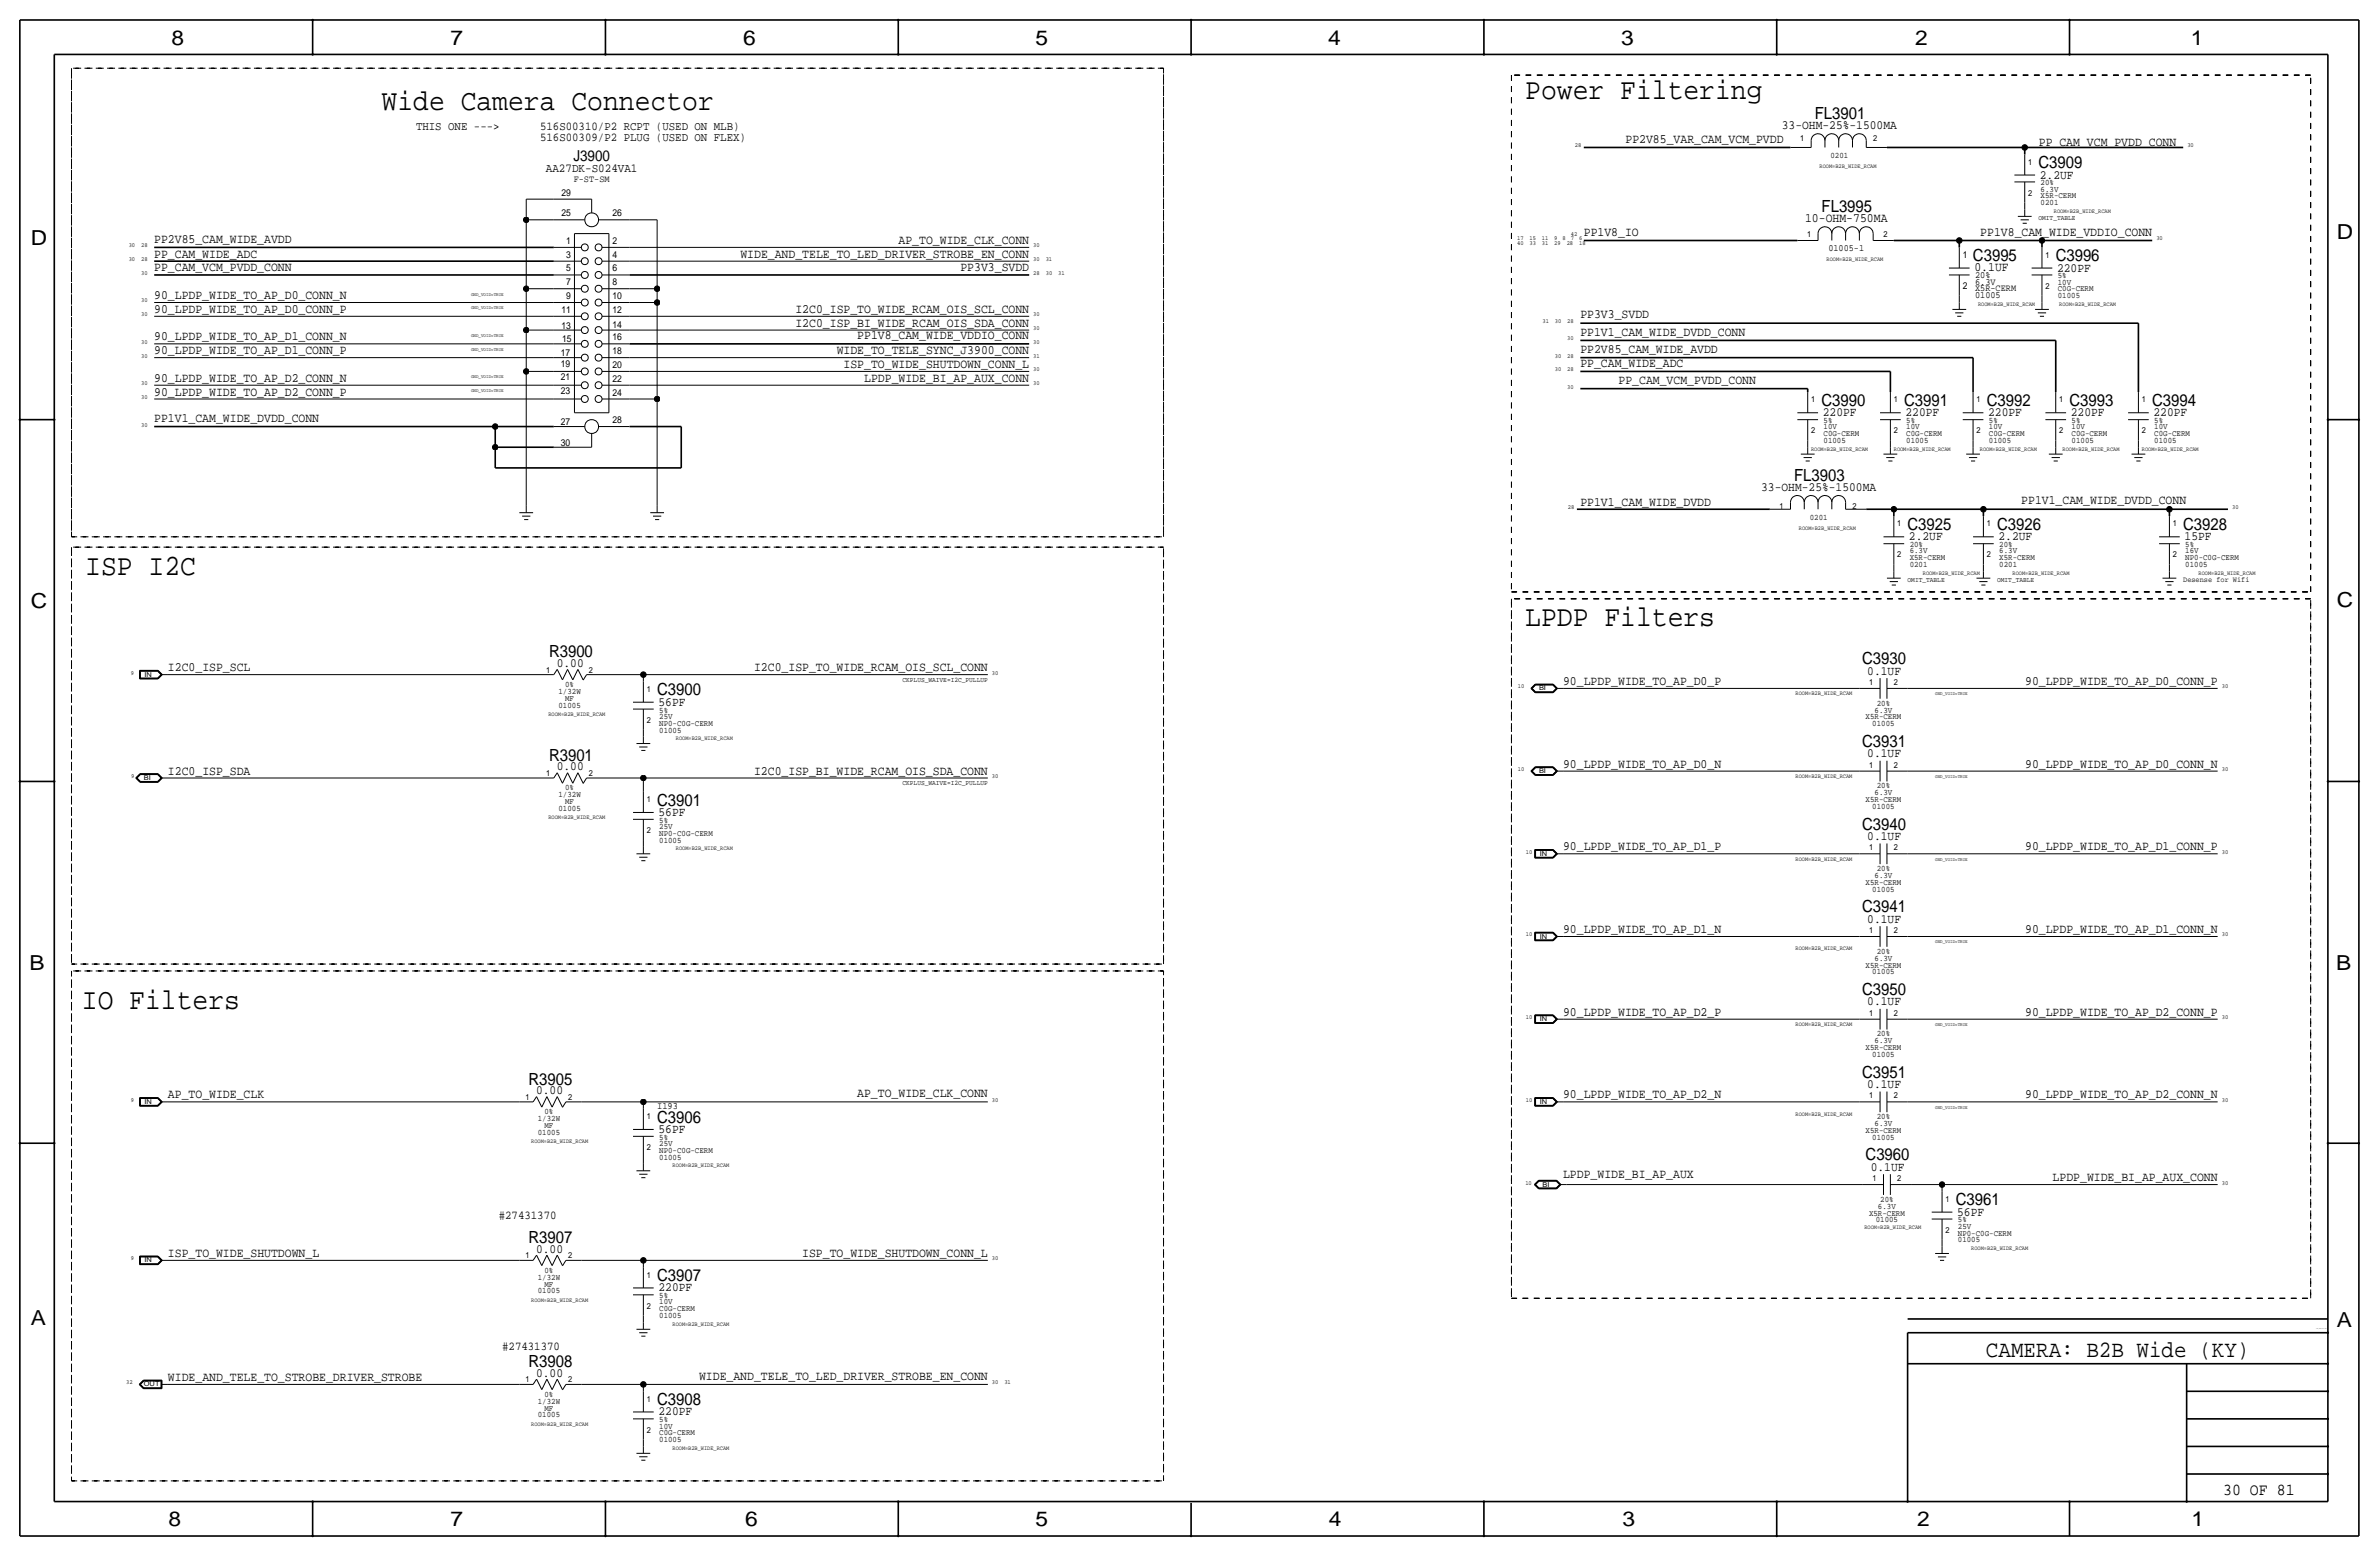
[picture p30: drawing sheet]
<svg xmlns="http://www.w3.org/2000/svg" width="877mm" height="574mm" viewBox="0 0 877 574" stroke-linecap="round" stroke-linejoin="round" font-family="sans-serif">
<defs><g id="words">
<g font-size="10.9">
<text x="140.7" y="40.4">Wide Camera Connector</text>
<text x="562.3" y="36.6">Power Filtering</text>
<text x="31.4" y="211.8">ISP I2C</text>
<text x="562.3" y="230.9">LPDP Filters</text>
<text x="30.2" y="371.9">IO Filters</text>
</g>
<text font-size="8.6" x="732.2" y="500.1">CAMERA: B2B Wide (KY)</text>
<g font-size="7.6">
<text x="63.2" y="16.5">8</text>
<text x="166.1" y="16.5">7</text>
<text x="274" y="16.5">6</text>
<text x="381.7" y="16.5">5</text>
<text x="489.7" y="16.5">4</text>
<text x="597.6" y="16.5">3</text>
<text x="706.1" y="16.5">2</text>
<text x="807.7" y="16.5">1</text>
<text x="861.5" y="88.1">D</text>
<text x="11.4" y="90.4">D</text>
<text x="11.4" y="224.3">C</text>
<text x="861.5" y="223.8">C</text>
<text x="10.8" y="357.6">B</text>
<text x="861.3" y="357.4">B</text>
<text x="11.3" y="488.4">A</text>
<text x="861.5" y="489.2">A</text>
<text x="62.2" y="562.6">8</text>
<text x="166" y="562.6">7</text>
<text x="274.8" y="562.6">6</text>
<text x="381.7" y="562.6">5</text>
<text x="489.9" y="562.6">4</text>
<text x="598.1" y="562.6">3</text>
<text x="706.8" y="562.6">2</text>
<text x="807.9" y="562.6">1</text>
</g>
<g font-size="6.2">
<text x="669" y="43.9">FL3901</text>
<text x="751.5" y="62">C3909</text>
<text x="671.6" y="78.2">FL3995</text>
<text x="727.4" y="96.3">C3995</text>
<text x="757.9" y="96.3">C3996</text>
<text x="671.5" y="149.6">C3990</text>
<text x="702" y="149.6">C3991</text>
<text x="732.5" y="149.6">C3992</text>
<text x="762.9" y="149.6">C3993</text>
<text x="793.4" y="149.6">C3994</text>
<text x="661.4" y="177.3">FL3903</text>
<text x="703.3" y="195.3">C3925</text>
<text x="736.3" y="195.3">C3926</text>
<text x="804.8" y="195.3">C3928</text>
<text x="202.4" y="242.3">R3900</text>
<text x="686.5" y="244.8">C3930</text>
<text x="242.3" y="256.3">C3900</text>
<text x="686.5" y="275.3">C3931</text>
<text x="202.4" y="280.4">R3901</text>
<text x="242.3" y="296.9">C3901</text>
<text x="686.5" y="305.8">C3940</text>
<text x="686.5" y="336.3">C3941</text>
<text x="686.5" y="366.8">C3950</text>
<text x="194.8" y="399.8">R3905</text>
<text x="686.5" y="397.3">C3951</text>
<text x="242.3" y="413.8">C3906</text>
<text x="687.8" y="427.7">C3960</text>
<text x="721" y="444.2">C3961</text>
<text x="194.8" y="458.2">R3907</text>
<text x="242.3" y="472.2">C3907</text>
<text x="194.8" y="503.9">R3908</text>
<text x="242.3" y="517.9">C3908</text>
<text x="819.6" y="550.9">30 OF 81</text>
</g>
<text font-size="5.6" x="211.4" y="59.4">J3900</text>
<g font-size="4.7">
<text x="656.9" y="47.5">33-OHM-25%-1500MA</text>
<text x="599.3" y="52.6">PP2V85_VAR_CAM_VCM_PVDD</text>
<text x="751.6" y="53.8">PP_CAM_VCM_PVDD_CONN</text>
<text x="752" y="65.8">2.2UF</text>
<text x="665.5" y="81.8">10-OHM-750MA</text>
<text x="56.8" y="89.4">PP2V85_CAM_WIDE_AVDD</text>
<text x="331.3" y="89.9">AP_TO_WIDE_CLK_CONN</text>
<text x="583.9" y="86.9">PP1V8_IO</text>
<text x="730.1" y="86.9">PP1V8_CAM_WIDE_VDDIO_CONN</text>
<text x="56.8" y="95">PP_CAM_WIDE_ADC</text>
<text x="273" y="95">WIDE_AND_TELE_TO_LED_DRIVER_STROBE_EN_CONN</text>
<text x="56.8" y="100.1">PP_CAM_VCM_PVDD_CONN</text>
<text x="354.1" y="100.1">PP3V3_SVDD</text>
<text x="727.9" y="100.1">0.1UF</text>
<text x="758.4" y="100.1">220PF</text>
<text x="56.8" y="110.2">90_LPDP_WIDE_TO_AP_D0_CONN_N</text>
<text x="56.8" y="115.3">90_LPDP_WIDE_TO_AP_D0_CONN_P</text>
<text x="293.2" y="115.3">I2C0_ISP_TO_WIDE_RCAM_OIS_SCL_CONN</text>
<text x="582.6" y="117.3">PP3V3_SVDD</text>
<text x="56.8" y="125.5">90_LPDP_WIDE_TO_AP_D1_CONN_N</text>
<text x="293.2" y="120.4">I2C0_ISP_BI_WIDE_RCAM_OIS_SDA_CONN</text>
<text x="316.1" y="125">PP1V8_CAM_WIDE_VDDIO_CONN</text>
<text x="582.6" y="123.7">PP1V1_CAM_WIDE_DVDD_CONN</text>
<text x="56.8" y="130.6">90_LPDP_WIDE_TO_AP_D1_CONN_P</text>
<text x="308.5" y="130.6">WIDE_TO_TELE_SYNC_J3900_CONN</text>
<text x="582.6" y="130">PP2V85_CAM_WIDE_AVDD</text>
<text x="311" y="135.6">ISP_TO_WIDE_SHUTDOWN_CONN_L</text>
<text x="582.6" y="135.1">PP_CAM_WIDE_ADC</text>
<text x="56.8" y="140.7">90_LPDP_WIDE_TO_AP_D2_CONN_N</text>
<text x="318.6" y="140.7">LPDP_WIDE_BI_AP_AUX_CONN</text>
<text x="596.7" y="141.5">PP_CAM_VCM_PVDD_CONN</text>
<text x="56.8" y="145.8">90_LPDP_WIDE_TO_AP_D2_CONN_P</text>
<text x="56.8" y="155.4">PP1V1_CAM_WIDE_DVDD_CONN</text>
<text x="672" y="153.4">220PF</text>
<text x="702.5" y="153.4">220PF</text>
<text x="733" y="153.4">220PF</text>
<text x="763.5" y="153.4">220PF</text>
<text x="794" y="153.4">220PF</text>
<text x="649.3" y="180.9">33-OHM-25%-1500MA</text>
<text x="745.2" y="185.9">PP1V1_CAM_WIDE_DVDD_CONN</text>
<text x="582.6" y="186.4">PP1V1_CAM_WIDE_DVDD</text>
<text x="703.8" y="199.1">2.2UF</text>
<text x="736.8" y="199.1">2.2UF</text>
<text x="805.4" y="199.1">15PF</text>
<text x="205.3" y="245.9">0.00</text>
<text x="61.9" y="247.4">I2C0_ISP_SCL</text>
<text x="278" y="247.4">I2C0_ISP_TO_WIDE_RCAM_OIS_SCL_CONN</text>
<text x="688.4" y="248.7">0.1UF</text>
<text x="576.3" y="252.5">90_LPDP_WIDE_TO_AP_D0_P</text>
<text x="746.6" y="252.5">90_LPDP_WIDE_TO_AP_D0_CONN_P</text>
<text x="242.8" y="260.1">56PF</text>
<text x="688.4" y="279.2">0.1UF</text>
<text x="61.9" y="285.5">I2C0_ISP_SDA</text>
<text x="205.3" y="284">0.00</text>
<text x="278" y="285.5">I2C0_ISP_BI_WIDE_RCAM_OIS_SDA_CONN</text>
<text x="576.3" y="283">90_LPDP_WIDE_TO_AP_D0_N</text>
<text x="746.6" y="282.9">90_LPDP_WIDE_TO_AP_D0_CONN_N</text>
<text x="242.8" y="300.7">56PF</text>
<text x="688.4" y="309.6">0.1UF</text>
<text x="576.3" y="313.4">90_LPDP_WIDE_TO_AP_D1_P</text>
<text x="746.6" y="313.4">90_LPDP_WIDE_TO_AP_D1_CONN_P</text>
<text x="688.4" y="340.1">0.1UF</text>
<text x="576.3" y="343.9">90_LPDP_WIDE_TO_AP_D1_N</text>
<text x="746.6" y="343.9">90_LPDP_WIDE_TO_AP_D1_CONN_N</text>
<text x="688.4" y="370.6">0.1UF</text>
<text x="576.3" y="374.4">90_LPDP_WIDE_TO_AP_D2_P</text>
<text x="746.6" y="374.4">90_LPDP_WIDE_TO_AP_D2_CONN_P</text>
<text x="688.4" y="401.1">0.1UF</text>
<text x="61.9" y="404.9">AP_TO_WIDE_CLK</text>
<text x="197.7" y="403.4">0.00</text>
<text x="316" y="404.4">AP_TO_WIDE_CLK_CONN</text>
<text x="576.3" y="404.9">90_LPDP_WIDE_TO_AP_D2_N</text>
<text x="746.6" y="404.9">90_LPDP_WIDE_TO_AP_D2_CONN_N</text>
<text x="242.8" y="417.6">56PF</text>
<text x="689.7" y="431.6">0.1UF</text>
<text x="576.3" y="434.1">LPDP_WIDE_BI_AP_AUX</text>
<text x="756.7" y="435.4">LPDP_WIDE_BI_AP_AUX_CONN</text>
<text x="721.6" y="448.1">56PF</text>
<text x="197.7" y="461.8">0.00</text>
<text x="61.9" y="463.3">ISP_TO_WIDE_SHUTDOWN_L</text>
<text x="295.7" y="463.3">ISP_TO_WIDE_SHUTDOWN_CONN_L</text>
<text x="242.8" y="476">220PF</text>
<text x="61.9" y="509">WIDE_AND_TELE_TO_STROBE_DRIVER_STROBE</text>
<text x="197.7" y="507.5">0.00</text>
<text x="257.7" y="508.5">WIDE_AND_TELE_TO_LED_DRIVER_STROBE_EN_CONN</text>
<text x="242.8" y="521.7">220PF</text>
</g>
<text font-size="4.5" x="201.2" y="63.3">AA27DK-S024VA1</text>
<g font-size="4.4">
<text x="153.4" y="48">THIS ONE ---&gt;</text>
<text x="199.1" y="51.8">516S00309/P2 PLUG (USED ON FLEX)</text>
<text x="199.1" y="48">516S00310/P2 RCPT (USED ON MLB)</text>
<text x="183.9" y="449.3">#27431370</text>
<text x="185.1" y="497.6">#27431370</text>
</g>
<text font-size="3.6" x="242.3" y="408.7">I193</text>
<g font-size="3.5">
<text x="211.5" y="67">F-ST-SM</text>
<text x="207" y="72.1">29</text>
<text x="207" y="79.7">25</text>
<text x="225.8" y="79.7">26</text>
<text x="208.8" y="89.9">1</text>
<text x="225.8" y="89.9">2</text>
<text x="208.8" y="95">3</text>
<text x="225.8" y="95">4</text>
<text x="674.1" y="92.7">01005-1</text>
<text x="723.6" y="95">1</text>
<text x="208.8" y="100.1">5</text>
<text x="225.8" y="100.1">6</text>
<text x="208.8" y="105.1">7</text>
<text x="225.8" y="105.1">8</text>
<text x="723.6" y="106.4">2</text>
<text x="728.2" y="102.6">20%</text>
<text x="728.2" y="107.4">X5R-CERM</text>
<text x="728.2" y="104.9">6.3V</text>
<text x="208.8" y="110.2">9</text>
<text x="225.8" y="110.2">10</text>
<text x="728.2" y="110">01005</text>
<text x="207" y="115.3">11</text>
<text x="225.8" y="115.3">12</text>
<text x="207" y="121.1">13</text>
<text x="207.3" y="126">15</text>
<text x="225.8" y="125.5">16</text>
<text x="225.8" y="120.9">14</text>
<text x="206.8" y="131.3">17</text>
<text x="225.8" y="130.5">18</text>
<text x="206.8" y="135.1">19</text>
<text x="225.8" y="135.6">20</text>
<text x="206.8" y="140.2">21</text>
<text x="225.8" y="140.7">22</text>
<text x="206.8" y="145.3">23</text>
<text x="225.8" y="145.8">24</text>
<text x="225.8" y="155.9">28</text>
<text x="206.8" y="156.7">27</text>
<text x="206.8" y="164.3">30</text>
</g>
<g font-size="3.1">
<text x="663.6" y="51.8">1</text>
<text x="690.6" y="51.8">2</text>
<text x="674.8" y="58.4">0201</text>
<text x="747.7" y="60.7">1</text>
<text x="752.3" y="68.3">20%</text>
<text x="752.3" y="70.6">6.3V</text>
<text x="747.7" y="72.1">2</text>
<text x="752.3" y="75.7">0201</text>
<text x="752.3" y="73.2">X5R-CERM</text>
<text x="666.2" y="87.4">1</text>
<text x="694.4" y="87.4">2</text>
<text x="754.1" y="95">1</text>
<text x="754.1" y="106.4">2</text>
<text x="758.6" y="102.6">5%</text>
<text x="758.6" y="107.4">C0G-CERM</text>
<text x="758.6" y="104.9">10V</text>
<text x="758.6" y="110">01005</text>
<text x="667.7" y="148.3">1</text>
<text x="698.2" y="148.3">1</text>
<text x="728.7" y="148.3">1</text>
<text x="759.2" y="148.3">1</text>
<text x="789.6" y="148.3">1</text>
<text x="672.3" y="156">5%</text>
<text x="702.8" y="156">5%</text>
<text x="733.2" y="156">5%</text>
<text x="763.7" y="156">5%</text>
<text x="794.2" y="156">5%</text>
<text x="667.7" y="159.8">2</text>
<text x="672.3" y="160.8">C0G-CERM</text>
<text x="672.3" y="158.2">10V</text>
<text x="698.2" y="159.8">2</text>
<text x="702.8" y="160.8">C0G-CERM</text>
<text x="702.8" y="158.2">10V</text>
<text x="728.7" y="159.8">2</text>
<text x="733.2" y="158.2">10V</text>
<text x="733.2" y="160.8">C0G-CERM</text>
<text x="759.2" y="159.8">2</text>
<text x="763.7" y="160.8">C0G-CERM</text>
<text x="763.7" y="158.2">10V</text>
<text x="789.6" y="159.8">2</text>
<text x="794.2" y="160.8">C0G-CERM</text>
<text x="794.2" y="158.2">10V</text>
<text x="672.3" y="163.3">01005</text>
<text x="702.8" y="163.3">01005</text>
<text x="733.2" y="163.3">01005</text>
<text x="763.7" y="163.3">01005</text>
<text x="794.2" y="163.3">01005</text>
<text x="656" y="187.7">1</text>
<text x="667.2" y="191.8">0201</text>
<text x="683" y="187.7">2</text>
<text x="699.5" y="194.1">1</text>
<text x="732.5" y="194.1">1</text>
<text x="801.1" y="194.1">1</text>
<text x="704" y="201.7">20%</text>
<text x="704" y="204">6.3V</text>
<text x="737.1" y="201.7">20%</text>
<text x="737.1" y="204">6.3V</text>
<text x="805.6" y="204">16V</text>
<text x="805.6" y="201.7">5%</text>
<text x="699.5" y="205.5">2</text>
<text x="704" y="209">0201</text>
<text x="704" y="206.5">X5R-CERM</text>
<text x="732.5" y="205.5">2</text>
<text x="737.1" y="209">0201</text>
<text x="737.1" y="206.5">X5R-CERM</text>
<text x="801.1" y="205.5">2</text>
<text x="805.6" y="206.5">NP0-C0G-CERM</text>
<text x="805.6" y="209">01005</text>
<text x="201.4" y="247.9">1</text>
<text x="217.1" y="247.9">2</text>
<text x="205.9" y="255.8">1/32W</text>
<text x="208.4" y="253.2">0%</text>
<text x="238.5" y="255">1</text>
<text x="689" y="252.5">1</text>
<text x="698.2" y="252.5">2</text>
<text x="205.9" y="260.9">01005</text>
<text x="208.4" y="258.3">MF</text>
<text x="243" y="262.6">5%</text>
<text x="691.1" y="262.6">6.3V</text>
<text x="691.9" y="260.1">20%</text>
<text x="238.5" y="266.4">2</text>
<text x="243" y="267.5">NP0-C0G-CERM</text>
<text x="243" y="264.9">25V</text>
<text x="687.8" y="265.2">X5R-CERM</text>
<text x="690.3" y="267.7">01005</text>
<text x="243" y="270">01005</text>
<text x="201.4" y="286">1</text>
<text x="217.1" y="286">2</text>
<text x="689" y="283">1</text>
<text x="698.2" y="283">2</text>
<text x="205.9" y="293.9">1/32W</text>
<text x="208.4" y="291.3">0%</text>
<text x="691.1" y="293.1">6.3V</text>
<text x="691.9" y="290.6">20%</text>
<text x="205.9" y="299">01005</text>
<text x="208.4" y="296.4">MF</text>
<text x="238.5" y="295.7">1</text>
<text x="687.8" y="295.7">X5R-CERM</text>
<text x="690.3" y="298.2">01005</text>
<text x="243" y="305.6">25V</text>
<text x="243" y="303.3">5%</text>
<text x="238.5" y="307.1">2</text>
<text x="243" y="310.6">01005</text>
<text x="243" y="308.1">NP0-C0G-CERM</text>
<text x="689" y="313.4">1</text>
<text x="698.2" y="313.4">2</text>
<text x="691.1" y="323.6">6.3V</text>
<text x="691.9" y="321.1">20%</text>
<text x="687.8" y="326.1">X5R-CERM</text>
<text x="690.3" y="328.7">01005</text>
<text x="689" y="343.9">1</text>
<text x="698.2" y="343.9">2</text>
<text x="691.9" y="351.5">20%</text>
<text x="687.8" y="356.6">X5R-CERM</text>
<text x="690.3" y="359.2">01005</text>
<text x="691.1" y="354.1">6.3V</text>
<text x="689" y="374.4">1</text>
<text x="698.2" y="374.4">2</text>
<text x="691.9" y="382">20%</text>
<text x="687.8" y="387.1">X5R-CERM</text>
<text x="690.3" y="389.6">01005</text>
<text x="691.1" y="384.6">6.3V</text>
<text x="193.7" y="405.4">1</text>
<text x="209.5" y="405.4">2</text>
<text x="689" y="404.9">1</text>
<text x="698.2" y="404.9">2</text>
<text x="198.3" y="413.3">1/32W</text>
<text x="200.7" y="410.7">0%</text>
<text x="238.5" y="412.5">1</text>
<text x="691.9" y="412.5">20%</text>
<text x="198.3" y="418.3">01005</text>
<text x="200.7" y="415.8">MF</text>
<text x="687.8" y="417.6">X5R-CERM</text>
<text x="691.1" y="415">6.3V</text>
<text x="238.5" y="423.9">2</text>
<text x="243" y="422.4">25V</text>
<text x="243" y="420.1">5%</text>
<text x="243" y="424.9">NP0-C0G-CERM</text>
<text x="690.3" y="420.1">01005</text>
<text x="243" y="427.5">01005</text>
<text x="690.3" y="435.4">1</text>
<text x="699.5" y="435.4">2</text>
<text x="693.2" y="443">20%</text>
<text x="717.2" y="443">1</text>
<text x="689.1" y="448.1">X5R-CERM</text>
<text x="692.4" y="445.5">6.3V</text>
<text x="691.5" y="450.6">01005</text>
<text x="717.2" y="454.4">2</text>
<text x="721.8" y="452.9">25V</text>
<text x="721.8" y="455.4">NP0-C0G-CERM</text>
<text x="721.8" y="450.6">5%</text>
<text x="721.8" y="458">01005</text>
<text x="193.7" y="463.8">1</text>
<text x="209.5" y="463.8">2</text>
<text x="198.3" y="471.7">1/32W</text>
<text x="200.7" y="469.1">0%</text>
<text x="238.5" y="470.9">1</text>
<text x="198.3" y="476.8">01005</text>
<text x="200.7" y="474.2">MF</text>
<text x="243" y="478.5">5%</text>
<text x="238.5" y="482.3">2</text>
<text x="243" y="485.9">01005</text>
<text x="243" y="483.4">C0G-CERM</text>
<text x="243" y="480.8">10V</text>
<text x="193.7" y="509.5">1</text>
<text x="209.5" y="509.5">2</text>
<text x="200.7" y="514.9">0%</text>
<text x="198.3" y="517.4">1/32W</text>
<text x="200.7" y="519.9">MF</text>
<text x="238.5" y="516.6">1</text>
<text x="198.3" y="522.5">01005</text>
<text x="243" y="526.5">10V</text>
<text x="243" y="524.3">5%</text>
<text x="238.5" y="528.1">2</text>
<text x="243" y="529.1">C0G-CERM</text>
<text x="243" y="531.6">01005</text>
</g>
<text font-size="2.9" x="804.9" y="214.4">Desense for Wifi</text>
<g font-size="2.6">
<text x="751.5" y="81">OMIT_TABLE</text>
<text x="703.3" y="214.4">OMIT_TABLE</text>
<text x="736.3" y="214.4">OMIT_TABLE</text>
<text x="332.7" y="251.2">CKPLUS_WAIVE=I2C_PULLUP</text>
<text x="332.7" y="289.3">CKPLUS_WAIVE=I2C_PULLUP</text>
</g>
<g font-size="2.5">
<text x="53.3" y="249.4">IN</text>
<text x="567.4" y="254.5">BI</text>
<text x="53" y="287.5">BI</text>
<text x="567.4" y="285">BI</text>
<text x="567.6" y="315.5">IN</text>
<text x="567.6" y="345.9">IN</text>
<text x="567.6" y="376.4">IN</text>
<text x="53.3" y="406.9">IN</text>
<text x="567.6" y="406.9">IN</text>
<text x="568.7" y="437.4">BI</text>
<text x="53.3" y="465.3">IN</text>
<text x="53" y="511">OUT</text>
</g>
<g font-size="2.3">
<text x="580.6" y="54.4">28</text>
<text x="806.4" y="54.4">30</text>
<text x="559.3" y="88.6">17</text>
<text x="563.9" y="88.6">15</text>
<text x="568.5" y="88.6">11</text>
<text x="573" y="88.6">9</text>
<text x="576.1" y="88.6">8</text>
<text x="579.1" y="86.8">42</text>
<text x="579.1" y="88.6">7</text>
<text x="582.2" y="88.6">6</text>
<text x="795" y="88.6">30</text>
<text x="47.5" y="91.2">30</text>
<text x="52" y="91.2">28</text>
<text x="381" y="91.2">30</text>
<text x="559.3" y="90.5">40</text>
<text x="563.9" y="90.5">33</text>
<text x="568.5" y="90.5">31</text>
<text x="573" y="90.5">29</text>
<text x="577.6" y="90.5">28</text>
<text x="582.2" y="90.5">18</text>
<text x="47.5" y="96.3">30</text>
<text x="52" y="96.3">28</text>
<text x="52" y="101.3">30</text>
<text x="381" y="96.3">30</text>
<text x="381" y="101.3">28</text>
<text x="385.5" y="96.3">31</text>
<text x="385.5" y="101.3">30</text>
<text x="390.1" y="101.3">31</text>
<text x="52" y="111.5">30</text>
<text x="52" y="116.6">30</text>
<text x="381" y="116.6">30</text>
<text x="568.7" y="119.1">31</text>
<text x="573.2" y="119.1">30</text>
<text x="577.8" y="119.1">28</text>
<text x="381" y="121.7">30</text>
<text x="577.8" y="125.5">30</text>
<text x="52" y="126.7">30</text>
<text x="52" y="131.8">30</text>
<text x="381" y="126.7">30</text>
<text x="381" y="131.8">31</text>
<text x="573.2" y="131.8">30</text>
<text x="577.8" y="131.8">28</text>
<text x="381" y="136.9">30</text>
<text x="573.2" y="136.9">30</text>
<text x="577.8" y="136.9">28</text>
<text x="52" y="142">30</text>
<text x="381" y="142">30</text>
<text x="577.8" y="143.3">30</text>
<text x="52" y="147.1">30</text>
<text x="52" y="157.2">30</text>
<text x="578.1" y="187.7">28</text>
<text x="822.9" y="187.7">30</text>
<text x="48.2" y="248.7">9</text>
<text x="365.7" y="248.7">30</text>
<text x="559.6" y="253.7">10</text>
<text x="819.1" y="253.7">30</text>
<text x="48.3" y="286.8">9</text>
<text x="365.7" y="286.8">30</text>
<text x="559.6" y="284.2">10</text>
<text x="819.1" y="284.2">30</text>
<text x="562.5" y="314.7">10</text>
<text x="819.1" y="314.7">30</text>
<text x="562.5" y="345.2">10</text>
<text x="819.1" y="345.2">30</text>
<text x="562.5" y="375.7">10</text>
<text x="819.1" y="375.7">30</text>
<text x="48.2" y="406.1">9</text>
<text x="365.7" y="406.1">30</text>
<text x="562.5" y="406.1">10</text>
<text x="819.1" y="406.1">30</text>
<text x="562.4" y="436.6">10</text>
<text x="819.1" y="436.6">30</text>
<text x="48.2" y="464.6">9</text>
<text x="365.7" y="464.6">30</text>
<text x="46.5" y="510.3">32</text>
<text x="365.7" y="510.3">30</text>
<text x="370.3" y="510.3">31</text>
</g>
<g font-size="2.2">
<text x="670.8" y="62">ROOM=B2B_WIDE_RCAM</text>
<text x="757.2" y="78.5">ROOM=B2B_WIDE_RCAM</text>
<text x="673.4" y="96.3">ROOM=B2B_WIDE_RCAM</text>
<text x="729.3" y="112.8">ROOM=B2B_WIDE_RCAM</text>
<text x="759.2" y="112.8">ROOM=B2B_WIDE_RCAM</text>
<text x="667.7" y="166.1">ROOM=B2B_WIDE_RCAM</text>
<text x="698.2" y="166.1">ROOM=B2B_WIDE_RCAM</text>
<text x="729.9" y="166.1">ROOM=B2B_WIDE_RCAM</text>
<text x="760.4" y="166.1">ROOM=B2B_WIDE_RCAM</text>
<text x="789.6" y="166.1">ROOM=B2B_WIDE_RCAM</text>
<text x="663.2" y="195.3">ROOM=B2B_WIDE_RCAM</text>
<text x="708.9" y="211.8">ROOM=B2B_WIDE_RCAM</text>
<text x="742" y="211.8">ROOM=B2B_WIDE_RCAM</text>
<text x="810.5" y="211.8">ROOM=B2B_WIDE_RCAM</text>
<text x="662" y="256.3">ROOM=B2B_WIDE_RCAM</text>
<text x="202.2" y="263.9">ROOM=B2B_WIDE_RCAM</text>
<text x="249.2" y="272.8">ROOM=B2B_WIDE_RCAM</text>
<text x="662" y="286.8">ROOM=B2B_WIDE_RCAM</text>
<text x="202.2" y="302">ROOM=B2B_WIDE_RCAM</text>
<text x="249.2" y="313.4">ROOM=B2B_WIDE_RCAM</text>
<text x="662" y="317.2">ROOM=B2B_WIDE_RCAM</text>
<text x="662" y="350.3">ROOM=B2B_WIDE_RCAM</text>
<text x="662" y="378.2">ROOM=B2B_WIDE_RCAM</text>
<text x="662" y="411.2">ROOM=B2B_WIDE_RCAM</text>
<text x="195.9" y="421.4">ROOM=B2B_WIDE_RCAM</text>
<text x="247.9" y="430.3">ROOM=B2B_WIDE_RCAM</text>
<text x="687.4" y="453.1">ROOM=B2B_WIDE_RCAM</text>
<text x="726.7" y="460.8">ROOM=B2B_WIDE_RCAM</text>
<text x="195.9" y="479.8">ROOM=B2B_WIDE_RCAM</text>
<text x="247.9" y="488.7">ROOM=B2B_WIDE_RCAM</text>
<text x="195.9" y="525.5">ROOM=B2B_WIDE_RCAM</text>
<text x="247.9" y="534.4">ROOM=B2B_WIDE_RCAM</text>
</g>
<g font-size="1.7">
<text x="173.7" y="109">GND_VOID=TRUE</text>
<text x="173.7" y="114">GND_VOID=TRUE</text>
<text x="173.7" y="124.2">GND_VOID=TRUE</text>
<text x="173.7" y="129.3">GND_VOID=TRUE</text>
<text x="173.7" y="139.4">GND_VOID=TRUE</text>
<text x="173.7" y="144.5">GND_VOID=TRUE</text>
<text x="713.4" y="256.3">GND_VOID=TRUE</text>
<text x="713.4" y="286.8">GND_VOID=TRUE</text>
<text x="713.4" y="317.2">GND_VOID=TRUE</text>
<text x="713.4" y="347.7">GND_VOID=TRUE</text>
<text x="713.4" y="378.2">GND_VOID=TRUE</text>
<text x="713.4" y="408.7">GND_VOID=TRUE</text>
</g>
<text font-size=".4" x="853.9" y="490">SYNC_DATE=04/14/2017</text>
</g></defs>
<g fill="none" stroke="#000" stroke-width=".37">
<path d="M660.1 54.4h7.6zM667.7 51.8v2.6zM667.7 51.8a2.54 2.54 0 0 1 2.6-2.5 2.54 2.54 0 0 1 2.5 2.5 2.54 2.54 0 0 1 2.5-2.5 2.54 2.54 0 0 1 2.6 2.5 2.54 2.54 0 0 1 2.5-2.5 2.54 2.54 0 0 1 2.6 2.5 2.54 2.54 0 0 1 2.5-2.5 2.54 2.54 0 0 1 2.5 2.5M672.8 51.8v2.6zM677.9 51.8v2.6zM683 51.8v2.6zM688 54.4h7.7zM688 51.8v2.6zM746.5 56.9v7.6zM194 73.4v7.6zM194 73.4h10.2zM204.2 73.4h13.9z"/>
<path d="M218.1 73.4v5.1zM742.6 64.5h7.7zM742.6 67.1h7.7zM743.9 79.8h5.1zM746.5 74.7v2.5zM746.5 67.1v7.6zM746.5 77.2v2.6zM194 81v25.4zM194 81h10.2zM204.2 96.3h10.1zM204.2 91.2h10.1zM204.2 81h11.4z"/>
<path d="M211.8 86.1v66zM211.8 86.1h12.7zM220.7 81h11.4zM221.9 91.2h10.2zM221.9 96.3h10.2zM224.5 86.1v66zM232.1 96.3h147.3zM232.1 81h10.2zM232.1 91.2h147.3zM242.3 81v25.4zM662.6 88.6h7.7zM670.3 86.1v2.5z"/>
<path d="M670.3 86.1a2.54 2.54 0 0 1 2.5-2.5 2.54 2.54 0 0 1 2.5 2.5 2.54 2.54 0 0 1 2.6-2.5 2.54 2.54 0 0 1 2.5 2.5 2.54 2.54 0 0 1 2.6-2.5 2.54 2.54 0 0 1 2.5 2.5 2.54 2.54 0 0 1 2.5-2.5 2.54 2.54 0 0 1 2.6 2.5M675.3 86.1v2.5zM680.4 86.1v2.5zM685.5 86.1v2.5zM690.6 88.6h7.6zM690.6 86.1v2.5zM718.5 98.8h7.6zM722.3 91.2v7.6zM744.9 81h3.1zM745.7 82.3h1.5zM749 98.8h7.6zM752.8 91.2v7.6z"/>
<path d="M56.8 111.5h147.4zM56.8 116.6h147.4zM194 106.4v15.3zM194 106.4h10.2zM204.2 101.3h10.1zM204.2 106.4h10.1zM204.2 111.5h10.1zM204.2 116.6h10.1zM221.9 116.6h10.2zM221.9 101.3h10.2zM221.9 106.4h10.2zM221.9 111.5h10.2z"/>
<path d="M232.1 116.6h147.3zM232.1 111.5h10.2zM232.1 106.4h10.2zM242.3 111.5v35.6zM242.3 106.4v5.1zM718.5 101.3h7.6zM719.8 114h5.1zM720.8 115.3h3.1zM721.6 116.6h1.5zM722.3 109v2.5zM722.3 111.5v2.5zM722.3 101.3v7.7z"/>
<path d="M749 101.3h7.6zM750.3 114h5zM751.3 115.3h3zM752 116.6h1.6zM752.8 109v2.5zM752.8 111.5v2.5zM752.8 101.3v7.7zM56.8 126.7h147.4zM56.8 131.8h147.4zM194 121.7v15.2zM194 136.9v49.5zM194 121.7h10.2z"/>
<path d="M194 136.9h10.2zM204.2 136.9h10.1zM204.2 121.7h10.1zM204.2 126.7h10.1zM204.2 131.8h10.1zM221.9 126.7h10.2zM221.9 121.7h10.2zM221.9 131.8h10.2zM221.9 136.9h10.2zM232.1 121.7h147.3zM232.1 136.9h147.3zM232.1 131.8h147.3z"/>
<path d="M56.8 142h147.4zM56.8 147.1h147.4zM204.2 147.1h10.1zM204.2 142h10.1zM204.2 157.2h11.4zM211.8 152.1h12.7zM218.1 159.8v5zM220.7 157.2h11.4zM221.9 142h10.2zM221.9 147.1h10.2zM232.1 142h147.3zM232.1 147.1h10.2z"/>
<path d="M242.3 147.1v39.3zM662.6 154.7h7.7zM662.6 152.1h7.7zM666.4 144.5v7.6zM666.4 154.7v7.6zM693.1 154.7h7.6zM693.1 152.1h7.6zM696.9 144.5v7.6zM696.9 154.7v7.6zM723.6 152.1h7.6zM723.6 154.7h7.6zM727.4 144.5v7.6z"/>
<path d="M727.4 154.7v7.6zM754.1 154.7h7.6zM754.1 152.1h7.6zM757.9 144.5v7.6zM757.9 154.7v7.6zM784.6 152.1h7.6zM784.6 154.7h7.6zM788.4 144.5v7.6zM788.4 154.7v7.6zM204.2 164.8h13.9zM663.9 167.4h5.1zM664.9 168.7h3.1z"/>
<path d="M665.7 169.9h1.5zM666.4 162.3v2.5zM666.4 164.8v2.6zM694.4 167.4h5.1zM695.4 168.7h3.1zM696.2 169.9h1.5zM696.9 162.3v2.5zM696.9 164.8v2.6zM724.9 167.4h5zM725.9 168.7h3zM726.6 169.9h1.6zM727.4 162.3v2.5z"/>
<path d="M727.4 164.8v2.6zM755.3 167.4h5.1zM756.4 168.7h3zM757.1 169.9h1.5zM757.9 162.3v2.5zM757.9 164.8v2.6zM785.8 167.4h5.1zM786.8 168.7h3.1zM787.6 169.9h1.5zM788.4 162.3v2.5zM788.4 164.8v2.6zM191.5 189h5z"/>
<path d="M192.5 190.2h3zM193.2 191.5h1.6zM194 186.4v2.6zM239.7 189h5.1zM240.7 190.2h3.1zM241.5 191.5h1.5zM242.3 186.4v2.6zM652.5 187.7h7.6zM660.1 185.2v2.5zM660.1 185.2a2.54 2.54 0 0 1 2.5-2.6 2.54 2.54 0 0 1 2.6 2.6 2.54 2.54 0 0 1 2.5-2.6 2.54 2.54 0 0 1 2.6 2.6 2.54 2.54 0 0 1 2.5-2.6 2.54 2.54 0 0 1 2.5 2.6 2.54 2.54 0 0 1 2.6-2.6 2.54 2.54 0 0 1 2.5 2.6M665.2 185.2v2.5zM670.3 185.2v2.5z"/>
<path d="M675.3 185.2v2.5zM680.4 187.7h7.6zM680.4 185.2v2.5zM694.4 197.9h7.6zM698.2 190.2v7.7zM727.4 197.9h7.6zM731.2 190.2v7.7zM796 197.9h7.6zM799.8 190.2v7.7zM694.4 200.4h7.6zM695.7 213.1h5zM696.7 214.4h3z"/>
<path d="M697.4 215.6h1.6zM698.2 208v2.6zM698.2 200.4v7.6zM698.2 210.6v2.5zM727.4 200.4h7.6zM728.7 213.1h5.1zM729.7 214.4h3zM730.5 215.6h1.5zM731.2 208v2.6zM731.2 200.4v7.6zM731.2 210.6v2.5zM796 200.4h7.6z"/>
<path d="M797.3 213.1h5zM798.3 214.4h3zM799 215.6h1.6zM799.8 208v2.6zM799.8 210.6v2.5zM799.8 200.4v7.6zM51.5 247.1v3.1zM51.5 250.2h6.8zM51.5 247.1h6.8zM51.6 247.2h6.6zM51.6 247.2v2.9zM51.6 250.1h6.6z"/>
<path d="M51.7 247.3v2.7zM51.7 250h6.5zM51.7 247.3h6.5zM51.8 247.4h6.3zM51.8 247.4v2.5zM51.8 249.9h6.3zM58.1 249.9l1.3-1.2zM58.1 247.4l1.3 1.3zM58.2 250l1.3-1.3zM58.2 247.3l1.3 1.4zM58.2 247.2l1.5 1.5zM58.2 250.1l1.5-1.4z"/>
<path d="M58.3 247.1l1.5 1.6zM59.4 248.7h2.5zM59.8 248.7l-1.5 1.5zM61.9 248.7h137.2zM199.1 248.7h5.1zM205.4 246.7l2 3.9zM205.4 246.7l-1.2 2zM209.2 246.7l-1.8 3.9zM209.2 246.7l2 3.9zM213.1 246.7l-1.9 3.9zM213.1 246.7l1.9 3.9zM216.3 248.7h5.6z"/>
<path d="M216.3 248.7l-1.3 2zM221.9 248.7h15.3zM233.4 258.8h7.6zM237.2 251.2v7.6zM237.2 248.7v2.5zM237.2 248.7h127zM564.4 253.7l1.6 1.6zM564.5 253.7l1.5-1.4zM564.5 253.7l1.5 1.5zM564.7 253.7l1.4 1.4zM564.8 253.7l1.3 1.3zM564.8 253.7l1.3-1.2z"/>
<path d="M566 255.3h6.6zM566 252.2l-1.6 1.5zM566 252.2h6.6zM566 252.3h6.6zM566 255.2h6.6zM566.1 252.4l-1.4 1.3zM566.1 255.1h6.4zM566.1 252.4h6.4zM566.1 252.5h6.4zM566.1 255h6.4zM572.5 252.5l1.2 1.2zM572.5 255l1.2-1.3z"/>
<path d="M572.5 255.1l1.4-1.4zM572.5 252.4l1.4 1.3zM572.6 255.2l1.4-1.5zM572.6 252.3l1.4 1.4zM572.6 252.2l1.6 1.5zM573.7 253.7h2.6zM574.2 253.7l-1.6 1.6zM576.3 253.7h109.2zM685.5 253.7h7.6zM693.1 249.9v7.7zM695.7 249.9v7.7zM695.7 253.7h7.6z"/>
<path d="M703.3 253.7h114.3zM233.4 261.4h7.6zM234.6 274.1h5.1zM235.7 275.3h3zM236.4 276.6h1.5zM237.2 271.5v2.6zM237.2 261.4v7.6zM237.2 269v2.5zM50 286.8l1.6 1.5zM50.2 286.8l1.5 1.4zM50.2 286.8l1.5-1.5zM50.3 286.8l1.4 1.3z"/>
<path d="M50.5 286.8l1.3 1.2zM50.5 286.8l1.3-1.3zM51.6 285.2l-1.6 1.6zM51.6 285.2h6.7zM51.6 288.3h6.7zM51.7 288.2h6.5zM51.7 285.3h6.5zM51.7 285.4l-1.4 1.4zM51.7 288.1h6.5zM51.7 285.4h6.5zM51.8 288h6.3zM51.8 285.5h6.3z"/>
<path d="M58.1 288l1.3-1.2zM58.1 285.5l1.3 1.3zM58.2 288.1l1.3-1.3zM58.2 285.4l1.3 1.4zM58.2 285.3l1.5 1.5zM58.2 288.2l1.5-1.4zM58.3 285.2l1.5 1.6zM59.4 286.8h2.5zM59.8 286.8l-1.5 1.5zM61.9 286.8h137.2zM199.1 286.8h5.1zM205.4 284.8l2 3.9z"/>
<path d="M205.4 284.8l-1.2 2zM209.2 284.8l-1.8 3.9zM209.2 284.8l2 3.9zM213.1 284.8l-1.9 3.9zM213.1 284.8l1.9 3.9zM216.3 286.8h5.6zM216.3 286.8l-1.3 2zM221.9 286.8h15.3zM233.4 299.5h7.6zM237.2 291.8v7.7zM237.2 286.8v5zM237.2 286.8h127z"/>
<path d="M564.4 284.2l1.6 1.6zM564.5 284.2l1.5-1.4zM564.5 284.2l1.5 1.5zM564.7 284.2l1.4 1.4zM564.8 284.2l1.3 1.3zM564.8 284.2l1.3-1.2zM566 285.8h6.6zM566 282.7l-1.6 1.5zM566 282.7h6.6zM566 282.8h6.6zM566 285.7h6.6zM566.1 282.9l-1.4 1.3z"/>
<path d="M566.1 285.6h6.4zM566.1 282.9h6.4zM566.1 283h6.4zM566.1 285.5h6.4zM572.5 283l1.2 1.2zM572.5 285.5l1.2-1.3zM572.5 285.6l1.4-1.4zM572.5 282.9l1.4 1.3zM572.6 285.7l1.4-1.5zM572.6 282.8l1.4 1.4zM572.6 282.7l1.6 1.5zM572.6 285.8l1.6-1.6z"/>
<path d="M573.7 284.2h2.6zM576.3 284.2h109.2zM685.5 284.2h7.6zM693.1 280.4v7.6zM695.7 280.4v7.6zM695.7 284.2h7.6zM703.3 284.2h114.3zM233.4 302h7.6zM234.6 314.7h5.1zM235.7 316h3zM236.4 317.2h1.5zM237.2 302v7.6z"/>
<path d="M237.2 312.2v2.5zM237.2 309.6v2.6zM565.8 313.1v3.2zM565.8 316.3h6.8zM565.8 313.1h6.8zM565.9 313.2h6.7zM565.9 313.2v3zM565.9 316.2h6.7zM566 313.3h6.5zM566 313.3v2.8zM566 316.1h6.5zM566.1 313.4h6.4z"/>
<path d="M566.1 313.4v2.6zM566.1 316h6.4zM572.5 313.4l1.2 1.3zM572.5 316l1.2-1.3zM572.5 313.3l1.4 1.4zM572.6 316.2l1.4-1.5zM572.6 313.2l1.4 1.5zM572.6 313.1l1.6 1.6zM573.7 314.7h2.6zM573.9 314.7l-1.4 1.4zM574.2 314.7l-1.6 1.6zM576.3 314.7h109.2z"/>
<path d="M685.5 314.7h7.6zM693.1 310.9v7.6zM695.7 310.9v7.6zM695.7 314.7h7.6zM703.3 314.7h114.3zM565.8 343.6v3.2zM565.8 346.8h6.8zM565.8 343.6h6.8zM565.9 343.7h6.7zM565.9 343.7v3zM565.9 346.7h6.7zM566 343.8h6.5z"/>
<path d="M566 343.8v2.8zM566 346.6h6.5zM566.1 343.9h6.4zM566.1 343.9v2.6zM566.1 346.5h6.4zM572.5 343.9l1.2 1.3zM572.5 346.5l1.2-1.3zM572.5 343.8l1.4 1.4zM572.6 346.7l1.4-1.5zM572.6 343.7l1.4 1.5zM572.6 343.6l1.6 1.6zM572.6 346.8l1.6-1.6z"/>
<path d="M573.7 345.2h2.6zM573.9 345.2l-1.4 1.4zM576.3 345.2h109.2zM685.5 345.2h7.6zM693.1 341.4v7.6zM695.7 341.4v7.6zM695.7 345.2h7.6zM703.3 345.2h114.3zM565.8 374.1v3.1zM565.8 377.2h6.8zM565.8 374.1h6.8zM565.9 374.2h6.7z"/>
<path d="M565.9 374.2v2.9zM565.9 377.1h6.7zM566 374.3h6.5zM566 374.3v2.7zM566 377h6.5zM566.1 374.4h6.4zM566.1 374.4v2.5zM566.1 376.9h6.4zM572.5 374.4l1.2 1.3zM572.5 376.9l1.2-1.2zM572.5 374.3l1.4 1.4zM572.6 377.1l1.4-1.4z"/>
<path d="M572.6 374.2l1.4 1.5zM572.6 374.1l1.6 1.6zM573.7 375.7h2.6zM573.9 375.7l-1.4 1.3zM574.2 375.7l-1.6 1.5zM576.3 375.7h109.2zM685.5 375.7h7.6zM693.1 371.9v7.6zM695.7 371.9v7.6zM695.7 375.7h7.6zM703.3 375.7h114.3zM51.5 404.6v3.1z"/>
<path d="M51.5 407.7h6.8zM51.5 404.6h6.8zM51.6 404.7h6.6zM51.6 404.7v2.9zM51.6 407.6h6.6zM51.7 404.8v2.7zM51.7 407.5h6.5zM51.7 404.8h6.5zM51.8 404.9h6.3zM51.8 404.9v2.5zM51.8 407.4h6.3zM58.1 407.4l1.3-1.3z"/>
<path d="M58.1 404.9l1.3 1.2zM58.2 407.5l1.3-1.4zM58.2 404.8l1.3 1.3zM58.2 404.7l1.5 1.4zM58.2 407.6l1.5-1.5zM58.3 404.6l1.5 1.5zM59.4 406.1h2.5zM59.8 406.1l-1.5 1.6zM61.9 406.1h129.6zM191.5 406.1h5zM197.8 404.2l-1.3 1.9zM197.8 404.2l1.9 3.9z"/>
<path d="M201.6 404.2l-1.9 3.9zM201.6 404.2l2 3.9zM205.4 404.2l-1.8 3.9zM205.4 404.2l2 3.9zM208.6 406.1l-1.2 2.1zM208.6 406.1h5.7zM214.3 406.1h22.9zM233.4 418.8h7.6zM233.4 416.3h7.6zM237.2 406.1h127zM237.2 406.1v2.6zM237.2 408.7v7.6z"/>
<path d="M237.2 418.8v7.7zM565.8 404.6v3.1zM565.8 407.7h6.8zM565.8 404.6h6.8zM565.9 404.7h6.7zM565.9 404.7v2.9zM565.9 407.6h6.7zM566 404.8h6.5zM566 404.8v2.7zM566 407.5h6.5zM566.1 404.9h6.4zM566.1 404.9v2.5z"/>
<path d="M566.1 407.4h6.4zM572.5 404.9l1.2 1.2zM572.5 407.4l1.2-1.3zM572.5 407.5l1.4-1.4zM572.5 404.8l1.4 1.3zM572.6 407.6l1.4-1.5zM572.6 404.7l1.4 1.4zM572.6 404.6l1.6 1.5zM572.6 407.7l1.6-1.6zM573.7 406.1h2.6zM576.3 406.1h109.2zM685.5 406.1h7.6z"/>
<path d="M693.1 402.3v7.7zM695.7 402.3v7.7zM695.7 406.1h7.6zM703.3 406.1h114.3zM234.6 431.5h5.1zM235.7 432.8h3zM236.4 434.1h1.5zM237.2 426.5v2.5zM237.2 429v2.5zM565.7 436.6l1.5 1.6zM565.8 436.6l1.5-1.4zM565.8 436.6l1.5 1.5z"/>
<path d="M566 436.6l1.3-1.3zM566 436.6l1.3 1.4zM566.1 436.6l1.3 1.3zM566.1 436.6l1.3-1.2zM567.2 438.2h6.7zM567.2 435.1l-1.5 1.5zM567.2 435.1h6.7zM567.3 435.2h6.5zM567.3 438.1h6.5zM567.3 438h6.5zM567.3 435.3h6.5zM567.4 437.9h6.3z"/>
<path d="M567.4 435.4h6.3zM573.7 435.4l1.3 1.2zM573.7 437.9l1.3-1.3zM573.8 438l1.4-1.4zM573.8 435.3l1.4 1.3zM573.8 438.1l1.5-1.5zM573.8 435.2l1.5 1.4zM573.9 435.1l1.6 1.5zM573.9 438.2l1.6-1.6zM575 436.6h2.5zM577.5 436.6h109.3zM686.8 436.6h7.6z"/>
<path d="M694.4 432.8v7.6zM696.9 436.6h7.6zM696.9 432.8v7.6zM704.5 436.6h11.5zM716 436.6v2.6zM716 436.6h101.6zM716 439.2v7.6zM712.2 449.3h7.6zM712.2 446.8h7.6zM716 456.9v2.6zM716 459.5v2.5zM716 449.3v7.6z"/>
<path d="M51.5 463v3.1zM51.5 466.1h6.8zM51.5 463h6.8zM51.6 463.1h6.6zM51.6 463.1v2.9zM51.6 466h6.6zM51.7 463.2v2.7zM51.7 465.9h6.5zM51.7 463.2h6.5zM51.8 463.3h6.3zM51.8 463.3v2.5zM51.8 465.8h6.3z"/>
<path d="M58.1 465.8l1.3-1.2zM58.1 463.3l1.3 1.3zM58.2 465.9l1.3-1.3zM58.2 463.2l1.3 1.4zM58.2 463.1l1.5 1.5zM58.2 466l1.5-1.4zM58.3 466.1l1.5-1.5zM58.3 463l1.5 1.6zM59.4 464.6h2.5zM61.9 464.6h129.6zM191.5 464.6h5zM197.8 462.6l-1.3 2z"/>
<path d="M197.8 462.6l1.9 3.9zM201.6 462.6l-1.9 3.9zM201.6 462.6l2 3.9zM205.4 462.6l-1.8 3.9zM205.4 462.6l2 3.9zM208.6 464.6l-1.2 2zM208.6 464.6h5.7zM214.3 464.6h22.9zM233.4 477.3h7.6zM233.4 474.7h7.6zM237.2 464.6v2.5zM237.2 467.1v7.6z"/>
<path d="M237.2 477.3v7.6zM237.2 464.6h127zM713.4 462h5.1zM714.5 463.3h3zM715.2 464.6h1.5zM234.6 490h5.1zM235.7 491.2h3zM236.4 492.5h1.5zM237.2 484.9v2.5zM237.2 487.4v2.6zM51.3 510.3l1.6-1.6zM51.3 510.3l1.6 1.6z"/>
<path d="M51.5 510.3l1.4 1.5zM51.6 510.3l1.4-1.4zM51.6 510.3l1.4 1.4zM51.8 510.3l1.2-1.3zM51.8 510.3l1.2 1.3zM52.9 511.9h6.8zM52.9 508.7h6.8zM52.9 508.8l-1.4 1.5zM52.9 511.8h6.7zM52.9 508.8h6.7zM53 511.7h6.5zM53 508.9h6.5z"/>
<path d="M53 509h6.4zM53 511.6h6.4zM59.4 510.3h2.5zM59.4 509v2.6zM59.5 508.9v2.8zM59.6 508.8v3zM59.7 508.7v3.2zM61.9 510.3h129.6zM191.5 510.3h5zM197.8 508.4l-1.3 1.9zM197.8 508.4l1.9 3.8zM201.6 508.4l-1.9 3.8z"/>
<path d="M201.6 508.4l2 3.8zM205.4 508.4l-1.8 3.8zM205.4 508.4l2 3.8zM208.6 510.3l-1.2 2zM208.6 510.3h5.7zM214.3 510.3h22.9zM237.2 510.3v2.5zM237.2 512.8v7.6zM237.2 510.3h127zM233.4 523h7.6zM233.4 520.4h7.6zM234.6 535.7h5.1z"/>
<path d="M235.7 537h3zM236.4 538.2h1.5zM237.2 530.6v2.5zM237.2 533.1v2.6zM237.2 523v7.6z"/>
<circle cx="215.6" cy="91.2" r="1.28"/>
<circle cx="215.6" cy="96.3" r="1.28"/>
<circle cx="218.1" cy="81" r="2.56"/>
<circle cx="220.7" cy="96.3" r="1.28"/>
<circle cx="220.7" cy="91.2" r="1.28"/>
<circle cx="215.6" cy="101.4" r="1.28"/>
<circle cx="215.6" cy="106.4" r="1.28"/>
<circle cx="215.6" cy="111.5" r="1.28"/>
<circle cx="215.6" cy="116.6" r="1.28"/>
<circle cx="220.7" cy="116.6" r="1.28"/>
<circle cx="220.7" cy="106.4" r="1.28"/>
<circle cx="220.7" cy="111.5" r="1.28"/>
<circle cx="220.7" cy="101.4" r="1.28"/>
<circle cx="215.6" cy="136.9" r="1.28"/>
<circle cx="215.6" cy="126.8" r="1.28"/>
<circle cx="215.6" cy="121.7" r="1.28"/>
<circle cx="215.6" cy="131.8" r="1.28"/>
<circle cx="220.7" cy="126.8" r="1.28"/>
<circle cx="220.7" cy="131.8" r="1.28"/>
<circle cx="220.7" cy="136.9" r="1.28"/>
<circle cx="220.7" cy="121.7" r="1.28"/>
<circle cx="215.6" cy="142" r="1.28"/>
<circle cx="215.6" cy="147.1" r="1.28"/>
<circle cx="218.1" cy="157.2" r="2.56"/>
<circle cx="220.7" cy="142" r="1.28"/>
<circle cx="220.7" cy="147.1" r="1.28"/>
</g>
<g fill="none" stroke="#000" stroke-width=".6" stroke-linecap="butt">
<path d="M7.3 7.4v558.8zM7.3 7.4h862.3zM115.3 7.4v12.7zM223.2 7.4v12.7zM331.2 7.4v12.7zM439.1 7.4v12.7zM547.1 7.4v12.7zM655 7.4v12.7zM763 7.4v12.7zM869.6 7.4v558.8zM20 20.1v533.4zM20 20.1h838.2z"/>
<path d="M858.2 20.1v533.4zM583.9 54.4h76.2zM695.7 54.4h50.8zM746.5 54.4v2.5zM746.5 54.4h58.4zM56.8 91.2h147.4zM56.8 96.3h147.4zM583.9 88.6h78.7zM698.2 88.6h24.1zM722.3 88.6h30.5zM722.3 88.6v2.6zM752.8 88.6h40.6z"/>
<path d="M752.8 88.6v2.6zM56.8 101.3h147.4zM232.1 101.3h147.3zM582.6 119.1h205.8zM788.4 119.1v25.4zM232.1 126.7h147.3zM582.6 131.8h144.8zM582.6 125.5h175.3zM582.6 136.9h114.3zM696.9 136.9v7.6zM727.4 131.8v12.7zM757.9 125.5v19z"/>
<path d="M7.3 154.7h12.7zM56.8 157.2h125.8zM182.6 157.2v7.6zM182.6 157.2h21.6zM232.1 157.2h19.1zM251.2 157.2v15.3zM582.6 143.3h83.8zM666.4 143.3v1.2zM858.2 154.7h11.4zM182.6 172.5h68.6zM182.6 164.8h21.6zM182.6 164.8v7.7z"/>
<path d="M581.4 187.7h71.1zM688 187.7h10.2zM698.2 187.7h33zM698.2 187.7v2.5zM731.2 187.7h68.6zM731.2 187.7v2.5zM799.8 187.7v2.5zM799.8 187.7h21.6zM7.3 288h12.7zM858.2 288h11.4zM7.3 421.4h12.7zM858.2 421.4h11.4z"/>
<path d="M703.3 491.2h154.9zM703.3 486.2h154.9zM703.3 491.2v62.3zM703.3 502.7h154.9zM806.1 502.7v50.8zM806.1 512.8h52.1zM806.1 533.1h52.1zM806.1 523h52.1zM20 553.5h838.2zM115.3 553.5v12.7zM223.2 553.5v12.7zM331.2 553.5v12.7z"/>
<path d="M439.1 554v12.2zM547.1 553.5v12.7zM655 553.5v12.7zM763 553.5v12.7zM806.1 543.3h52.1zM7.3 566.2h862.3z"/>
</g>
<g fill="none" stroke="#000" stroke-width=".37" stroke-dasharray="2.1" stroke-linecap="butt">
<path d="M26.4 25.1v172.8zM26.4 25.1h402.6zM429 25.1v172.8zM557.2 27.7h294.7zM557.2 27.7v190.5zM851.9 27.7v190.5zM26.4 197.9h402.6zM26.4 201.7v153.6zM26.4 201.7h402.6zM429 201.7v153.6zM557.2 218.2h294.7zM557.2 220.7h294.7z"/>
<path d="M557.2 220.7v257.8zM851.9 220.7v257.8zM26.4 357.9v187.9zM26.4 355.3h402.6zM26.4 357.9h402.6zM429 357.9v187.9zM557.2 478.5h294.7zM26.4 545.8h402.6z"/>
</g>
<g fill="#000" stroke="#000" stroke-width=".37">
<path d="M115.1 7.2h.4v.3h-.4zM115.1 19.9h.4v.3h-.4zM223 7.2h.4v.3h-.4zM223 19.9h.4v.3h-.4zM331 19.9h.4v.3h-.4zM331 7.2h.4v.3h-.4zM438.9 7.2h.4v.3h-.4zM438.9 19.9h.4v.3h-.4zM546.9 7.2h.4v.3h-.4zM546.9 19.9h.4v.3h-.4zM654.8 19.9h.4v.3h-.4zM654.8 7.2h.4v.3h-.4z"/>
<path d="M762.8 19.9h.4v.3h-.4zM762.8 7.2h.4v.3h-.4zM7.1 154.5h.4v.4h-.4zM19.8 154.5h.4v.4h-.4zM858 154.5h.4v.4h-.4zM869.5 154.5h.3v.4h-.3zM7.1 287.9h.4v.3h-.4zM19.8 287.9h.4v.3h-.4zM858 287.9h.4v.3h-.4zM869.5 287.9h.3v.3h-.3zM7.1 421.2h.4v.4h-.4zM19.8 421.2h.4v.4h-.4z"/>
<path d="M858 421.2h.4v.4h-.4zM869.5 421.2h.3v.4h-.3zM858 491.1h.4v.3h-.4zM858 502.5h.4v.3h-.4zM858 512.7h.4v.3h-.4zM858 522.8h.4v.4h-.4zM858 533h.4v.3h-.4zM115.1 553.3h.4v.3h-.4zM223 553.3h.4v.3h-.4zM331 553.3h.4v.3h-.4zM546.9 553.3h.4v.3h-.4zM654.8 553.3h.4v.3h-.4z"/>
<path d="M703.1 553.3h.4v.3h-.4zM762.8 553.3h.4v.3h-.4zM806 553.3h.3v.3h-.3zM858 543.1h.4v.4h-.4zM115.1 566h.4v.3h-.4zM223 566h.4v.3h-.4zM331 566h.4v.3h-.4zM438.9 566h.4v.3h-.4zM546.9 566h.4v.3h-.4zM654.8 566h.4v.3h-.4z"/>
<circle cx="746.5" cy="54.4" r="1.02"/>
<circle cx="194" cy="81" r="1.02"/>
<circle cx="722.3" cy="88.6" r="1.02"/>
<circle cx="752.8" cy="88.6" r="1.02"/>
<circle cx="194" cy="106.4" r="1.02"/>
<circle cx="242.3" cy="106.4" r="1.02"/>
<circle cx="242.3" cy="111.5" r="1.02"/>
<circle cx="194" cy="136.9" r="1.02"/>
<circle cx="194" cy="121.7" r="1.02"/>
<circle cx="182.6" cy="157.2" r="1.02"/>
<circle cx="242.3" cy="147.1" r="1.02"/>
<circle cx="182.6" cy="164.8" r="1.02"/>
<circle cx="698.2" cy="187.7" r="1.02"/>
<circle cx="731.2" cy="187.7" r="1.02"/>
<circle cx="799.8" cy="187.7" r="1.02"/>
<circle cx="237.2" cy="248.7" r="1.02"/>
<circle cx="237.2" cy="286.8" r="1.02"/>
<circle cx="237.2" cy="406.1" r="1.02"/>
<circle cx="716" cy="436.6" r="1.02"/>
<circle cx="237.2" cy="464.6" r="1.02"/>
<circle cx="237.2" cy="510.3" r="1.02"/>
</g>
<use href="#words"/>
</svg>
